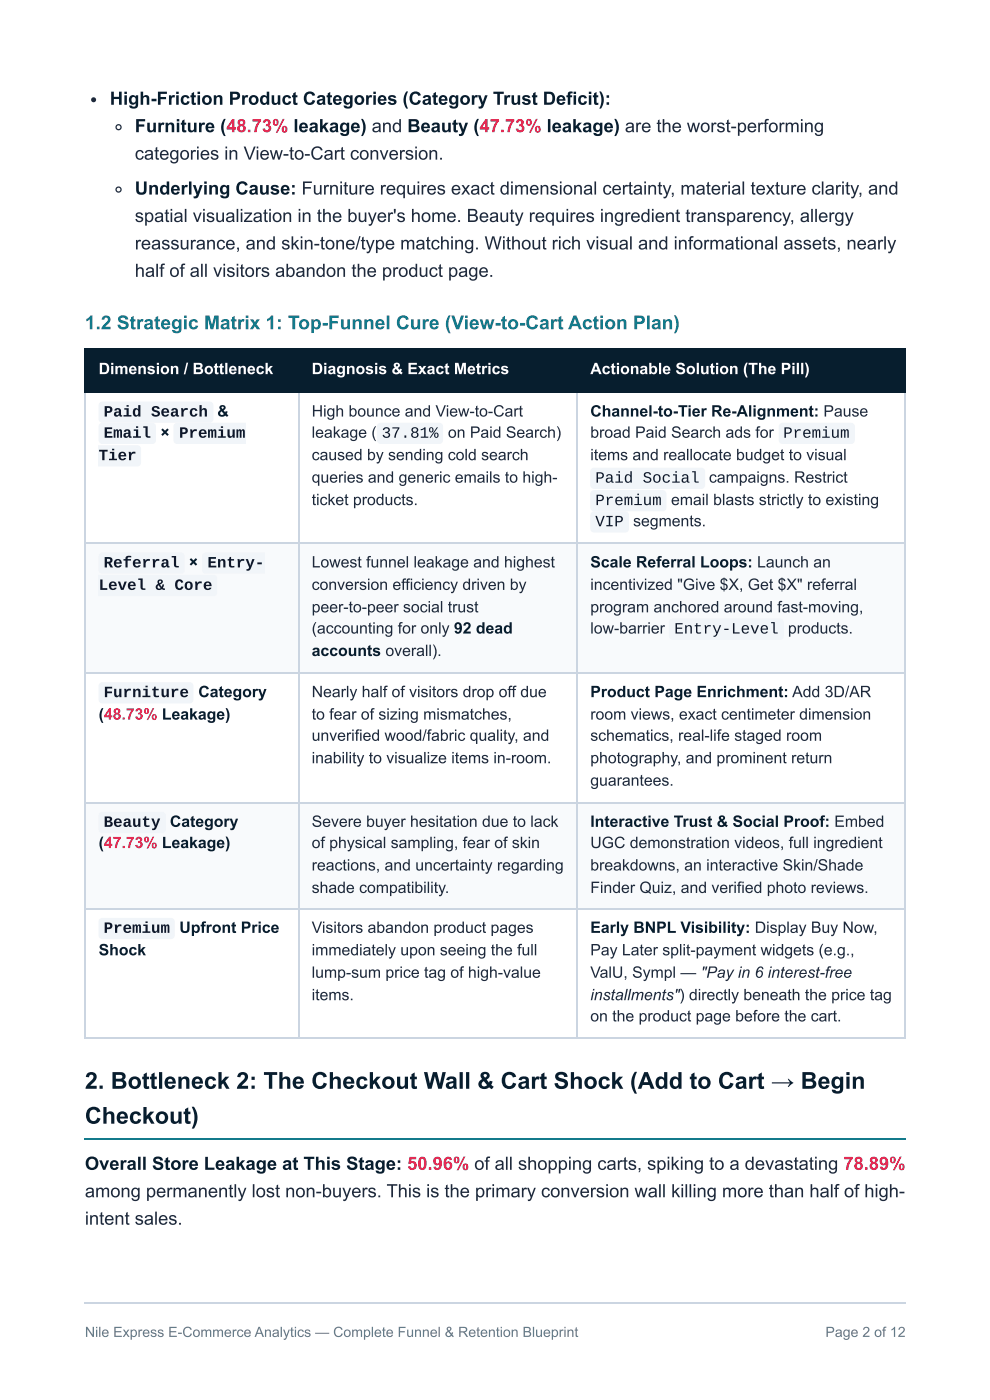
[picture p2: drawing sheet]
<svg xmlns="http://www.w3.org/2000/svg" width="210mm" height="297mm" viewBox="0 0 210 297" stroke-linecap="round" stroke-linejoin="round" font-family="sans-serif">
<defs><g id="words">
<g font-size="4.9" fill="#071e2e">
<text x="18" y="231">2. Bottleneck 2: The Checkout Wall &amp; Cart Shock (Add to Cart → Begin</text>
<text x="18" y="238.4">Checkout)</text>
</g>
<text font-size="4.1" fill="#137a8b" x="18" y="69.9">1.2 Strategic Matrix 1: Top-Funnel Cure (View-to-Cart Action Plan)</text>
<g font-size="3.9" fill="#071e2e">
<text x="23.3" y="22.2">High-Friction Product Categories (Category Trust Deficit):</text>
<text x="28.6" y="28">Furniture (48.73% leakage) and Beauty (47.73% leakage) are the worst-performing</text>
<text x="28.6" y="41.3">Underlying Cause: Furniture requires exact dimensional certainty, material texture clarity, and</text>
<text x="18" y="248.2">Overall Store Leakage at This Stage: 50.96% of all shopping carts, spiking to a devastating 78.89%</text>
</g>
<g font-size="3.9" fill="#1e293b">
<text x="28.6" y="33.9">categories in View-to-Cart conversion.</text>
<text x="28.6" y="47.1">spatial visualization in the buyer's home. Beauty requires ingredient transparency, allergy</text>
<text x="28.6" y="52.9">reassurance, and skin-tone/type matching. Without rich visual and informational assets, nearly</text>
<text x="28.6" y="58.7">half of all visitors abandon the product page.</text>
<text x="18" y="254">among permanently lost non-buyers. This is the primary conversion wall killing more than half of high-</text>
<text x="18" y="259.8">intent sales.</text>
</g>
<g font-size="3.3" fill="#fff">
<text x="20.9" y="79.4">Dimension / Bottleneck</text>
<text x="66.1" y="79.4">Diagnosis &amp; Exact Metrics</text>
<text x="125.1" y="79.4">Actionable Solution (The Pill)</text>
</g>
<g font-size="3.3" fill="#0f172a">
<text x="22" y="88.4">Paid Search</text>
<text x="22" y="92.9">Email</text>
<text x="38" y="92.9">Premium</text>
<text x="80.9" y="92.9">37.81%</text>
<text x="166" y="92.9">Premium</text>
<text x="20.9" y="97.6">Tier</text>
<text x="126.2" y="102.4">Paid Social</text>
<text x="126.2" y="107.2">Premium</text>
<text x="126.2" y="111.7">VIP</text>
<text x="20.9" y="125.1">Level &amp; Core</text>
<text x="22" y="120.4">Referral</text>
<text x="44" y="120.4">Entry-</text>
<text x="143" y="134.4">Entry-Level</text>
<text x="22" y="147.9">Furniture</text>
<text x="22" y="175.4">Beauty</text>
<text x="22" y="197.9">Premium</text>
</g>
<g font-size="3.3" fill="#071e2e">
<text x="46.1" y="88.4">&amp;</text>
<text x="125.1" y="88.4">Channel-to-Tier Re-Alignment: Pause</text>
<text x="34" y="92.9">×</text>
<text x="40" y="120.4">×</text>
<text x="125.1" y="120.4">Scale Referral Loops: Launch an</text>
<text x="66.1" y="139.2">accounts overall).</text>
<text x="42" y="147.9">Category</text>
<text x="125.1" y="147.9">Product Page Enrichment: Add 3D/AR</text>
<text x="20.9" y="152.7">(48.73% Leakage)</text>
<text x="20.9" y="179.9">(47.73% Leakage)</text>
<text x="36" y="175.4">Category</text>
<text x="125.1" y="175.4">Interactive Trust &amp; Social Proof: Embed</text>
<text x="38" y="197.9">Upfront Price</text>
<text x="125.1" y="197.9">Early BNPL Visibility: Display Buy Now,</text>
<text x="20.9" y="202.7">Shock</text>
</g>
<g font-size="3.3" fill="#1e293b">
<text x="66.1" y="88.4">High bounce and View-to-Cart</text>
<text x="66.1" y="92.9">leakage (</text>
<text x="95" y="92.9">on Paid Search)</text>
<text x="125.1" y="92.9">broad Paid Search ads for</text>
<text x="66.1" y="97.6">caused by sending cold search</text>
<text x="125.1" y="97.6">items and reallocate budget to visual</text>
<text x="66.1" y="102.4">queries and generic emails to high-</text>
<text x="66.1" y="107.2">ticket products.</text>
<text x="142.3" y="107.2">email blasts strictly to existing</text>
<text x="150.3" y="102.4">campaigns. Restrict</text>
<text x="134.2" y="111.7">segments.</text>
<text x="66.1" y="120.4">Lowest funnel leakage and highest</text>
<text x="66.1" y="125.1">conversion efficiency driven by</text>
<text x="125.1" y="125.1">incentivized &quot;Give $X, Get $X&quot; referral</text>
<text x="66.1" y="129.9">peer-to-peer social trust</text>
<text x="125.1" y="129.9">program anchored around fast-moving,</text>
<text x="66.1" y="134.4">(accounting for only 92 dead</text>
<text x="125.1" y="134.4">low-barrier</text>
<text x="167" y="134.4">products.</text>
<text x="66.1" y="147.9">Nearly half of visitors drop off due</text>
<text x="66.1" y="152.7">to fear of sizing mismatches,</text>
<text x="125.1" y="152.7">room views, exact centimeter dimension</text>
<text x="66.1" y="157.2">unverified wood/fabric quality, and</text>
<text x="66.1" y="161.9">inability to visualize items in-room.</text>
<text x="125.1" y="157.2">schematics, real-life staged room</text>
<text x="125.1" y="161.9">photography, and prominent return</text>
<text x="125.1" y="166.7">guarantees.</text>
<text x="66.1" y="175.4">Severe buyer hesitation due to lack</text>
<text x="66.1" y="179.9">of physical sampling, fear of skin</text>
<text x="125.1" y="179.9">UGC demonstration videos, full ingredient</text>
<text x="66.1" y="184.7">reactions, and uncertainty regarding</text>
<text x="125.1" y="184.7">breakdowns, an interactive Skin/Shade</text>
<text x="66.1" y="189.4">shade compatibility.</text>
<text x="125.1" y="189.4">Finder Quiz, and verified photo reviews.</text>
<text x="66.1" y="197.9">Visitors abandon product pages</text>
<text x="66.1" y="202.7">immediately upon seeing the full</text>
<text x="125.1" y="202.7">Pay Later split-payment widgets (e.g.,</text>
<text x="66.1" y="207.4">lump-sum price tag of high-value</text>
<text x="125.1" y="207.4">ValU, Sympl — &quot;Pay in 6 interest-free</text>
<text x="66.1" y="212.2">items.</text>
<text x="125.1" y="212.2">installments&quot;) directly beneath the price tag</text>
<text x="125.1" y="216.7">on the product page before the cart.</text>
</g>
<g font-size="3" fill="#64748b">
<text x="18" y="283.6">Nile Express E-Commerce Analytics — Complete Funnel &amp; Retention Blueprint</text>
<text x="175" y="283.6">Page 2 of 12</text>
</g>
</g></defs>
<g fill="#071e2e">
<path d="M18.3 74.1h44.9v9h-44.9z"/>
<path d="M63.2 74.1h59.3v9h-59.3z"/>
<path d="M122.5 74.1h69.3v9h-69.3z"/>
</g>
<g fill="#f8fafc">
<path d="M18.3 115.4h44.9v27.2h-44.9z"/>
<path d="M63.2 115.4h59.3v27.2h-59.3z"/>
<path d="M122.5 115.4h69.3v27.2h-69.3z"/>
<path d="M18.3 170.1h44.9v22.8h-44.9z"/>
<path d="M63.2 170.1h59.3v22.8h-59.3z"/>
<path d="M122.5 170.1h69.3v22.8h-69.3z"/>
</g>
<path d="M18 74h174.1M18.1 73.8v9.5M63.4 73.8v9.5M122.4 73.8v9.5M192 73.8v9.5M18 83.2h174.1" fill="none" stroke="#071e2e" stroke-width=".26"/>
<path d="M18.1 83.3v137.1M63.4 83.3v137.1M122.4 83.3v137.1M192 83.3v137.1M18 115.2h174.1M18 142.7h174.1M18 170.3h174.1M18 192.7h174.1M18 220.3h174.1" fill="none" stroke="#cbd5e1" stroke-width=".26"/>
<path d="M18 241.7h174.1" fill="none" stroke="#137a8b" stroke-width=".26"/>
<circle cx="19.8" cy="21.2" r=".53" fill="#1e293b"/>
<g fill="none" stroke="#1e293b" stroke-width=".26">
<circle cx="25.1" cy="27" r=".53"/>
<circle cx="25.1" cy="40.2" r=".53"/>
</g>
<g fill="#f1f5f9">
<path d="M21.1 85.4l.6-.2h22.7a.79 .79 0 0 1 .8 .8v2.9a.79 .79 0 0 1-.8 .8h-22.7a.79 .79 0 0 1-.8-.8v-2.9z"/>
<path d="M21.1 89.9l.6-.2h10.6a.79 .79 0 0 1 .8 .8v2.9a.79 .79 0 0 1-.8 .8h-10.6a.79 .79 0 0 1-.8-.8v-2.9z"/>
<path d="M37 89.9l.6-.2h14.6v4.5h-14.6a.79 .79 0 0 1-.8-.8v-2.9z"/>
<path d="M20.9 94.5h8.2a.79 .79 0 0 1 .8 .8v2.9a.79 .79 0 0 1-.8 .8h-8.2z"/>
<path d="M80.1 89.9l.6-.2h12.4a.79 .79 0 0 1 .8 .8v2.9a.79 .79 0 0 1-.8 .8h-12.4a.79 .79 0 0 1-.8-.8v-2.9z"/>
<path d="M165.3 89.9l.6-.2h14.5a.79 .79 0 0 1 .8 .8v2.9a.79 .79 0 0 1-.8 .8h-14.5a.79 .79 0 0 1-.8-.8v-2.9z"/>
<path d="M125.4 99.5l.5-.3h22.8a.79 .79 0 0 1 .8 .8v2.9a.79 .79 0 0 1-.8 .8h-22.8a.79 .79 0 0 1-.8-.8v-2.9z"/>
<path d="M125.4 104.2l.5-.2h14.6a.79 .79 0 0 1 .8 .8v2.9a.79 .79 0 0 1-.8 .8h-14.6a.79 .79 0 0 1-.8-.8v-2.9z"/>
<path d="M125.4 108.7l.5-.2h6.7a.79 .79 0 0 1 .7 .8v2.9a.79 .79 0 0 1-.7 .8h-6.7a.79 .79 0 0 1-.8-.8v-2.9z"/>
<path d="M21.1 117.4l.6-.2h16.7a.79 .79 0 0 1 .8 .8v2.9a.79 .79 0 0 1-.8 .8h-16.7a.79 .79 0 0 1-.8-.8v-2.9z"/>
<path d="M43.1 117.4l.6-.2h12.4v4.5h-12.4a.79 .79 0 0 1-.8-.8v-2.9z"/>
<path d="M20.9 122h24.3a.79 .79 0 0 1 .8 .8v2.9a.79 .79 0 0 1-.8 .8h-24.3z"/>
<path d="M142 131.5l.6-.3h22.8a.79 .79 0 0 1 .8 .8v2.9a.79 .79 0 0 1-.8 .8h-22.8a.79 .79 0 0 1-.8-.8v-2.9z"/>
<path d="M21.1 145l.6-.3h18.5a.79 .79 0 0 1 .8 .8v2.9a.79 .79 0 0 1-.8 .8h-18.5a.79 .79 0 0 1-.8-.8v-2.9z"/>
<path d="M21.1 172.5l.6-.3h12.7a.79 .79 0 0 1 .8 .8v2.9a.79 .79 0 0 1-.8 .8h-12.7a.79 .79 0 0 1-.8-.8v-2.9z"/>
<path d="M21.1 195l.6-.3h14.5a.79 .79 0 0 1 .8 .8v2.9a.79 .79 0 0 1-.8 .8h-14.5a.79 .79 0 0 1-.8-.8v-2.9z"/>
</g>
<path d="M18 276.4h174.1" fill="none" stroke="#cbd5e1" stroke-width=".26"/>
<use href="#words"/>
</svg>
